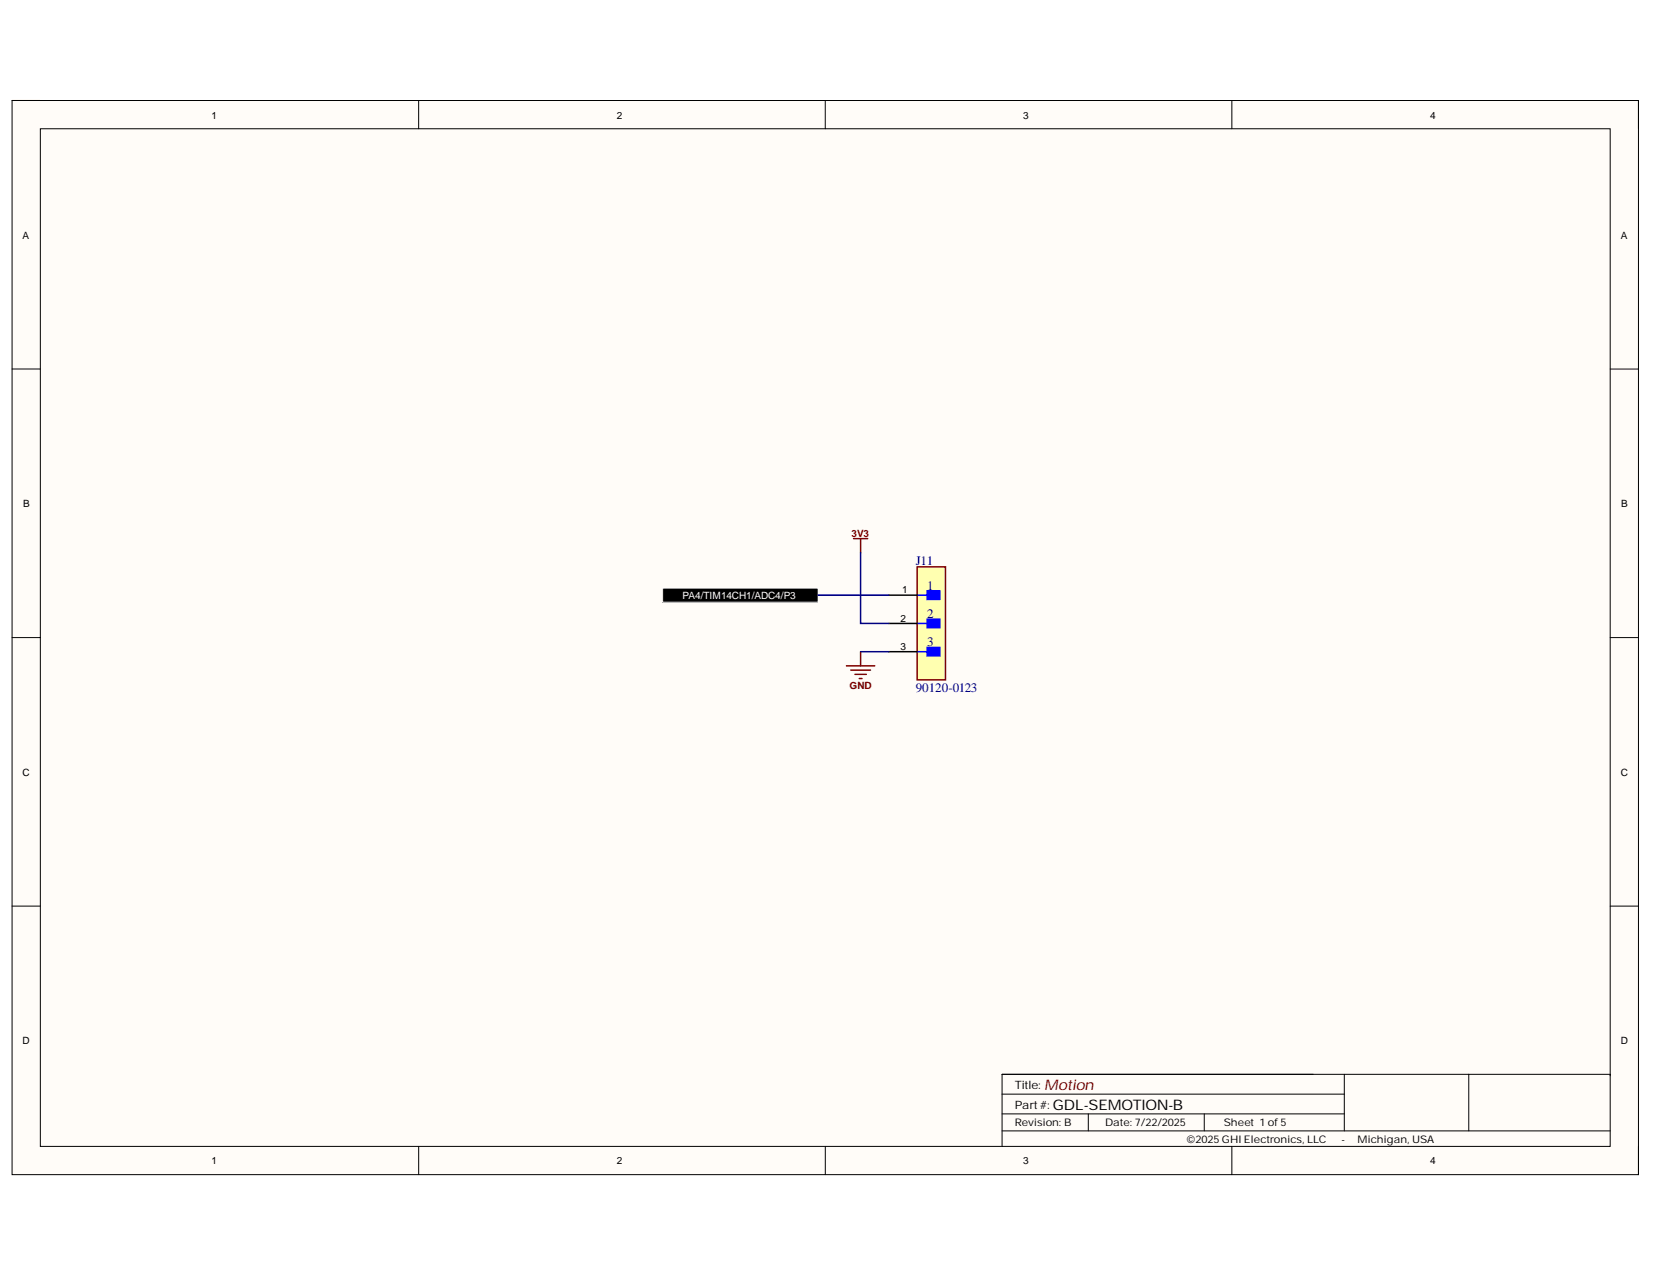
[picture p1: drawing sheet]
<svg xmlns="http://www.w3.org/2000/svg" width="279mm" height="216mm" viewBox="0 0 279 216" stroke-linecap="round" stroke-linejoin="round" font-family="sans-serif">
<defs><g id="words">
<text font-size="2.5" fill="#800000" x="176.5" y="184.3">Motion</text>
<text font-size="2.5" x="177.9" y="187.7">GDL-SEMOTION-B</text>
<g font-size="2.2" fill="#000080">
<text x="154.8" y="95.5">J11</text>
<text x="156.7" y="99.7">1</text>
<text x="156.7" y="104.5">2</text>
<text x="156.7" y="109.2">3</text>
<text x="154.8" y="116.9">90120-0123</text>
</g>
<g font-size="1.9">
<text x="171.5" y="184.1">Title:</text>
<text x="171.5" y="187.4">Part#:</text>
</g>
<g font-size="1.8">
<text x="171.5" y="190.4">Revision: B</text>
<text x="186.8" y="190.4">Date: 7/22/2025</text>
<text x="206.9" y="190.4">Sheet 1 of5</text>
<text x="200.6" y="193.2">©2025GHI Electronics, LLC</text>
<text x="226.8" y="193.2">-</text>
<text x="229.5" y="193.2">Michigan, USA</text>
</g>
<g font-size="1.7">
<text x="35.8" y="20">1</text>
<text x="104.3" y="20">2</text>
<text x="173" y="20">3</text>
<text x="241.7" y="20">4</text>
<text x="3.8" y="40.3">A</text>
<text x="273.9" y="40.3">A</text>
<text x="3.9" y="85.7">B</text>
<text x="274" y="85.7">B</text>
<text x="152.5" y="100.3">1</text>
<text x="152.2" y="105.1">2</text>
<text x="152.2" y="109.8">3</text>
<text x="3.8" y="131.1">C</text>
<text x="273.9" y="131.1">C</text>
<text x="3.8" y="176.5">D</text>
<text x="273.9" y="176.5">D</text>
<text x="35.8" y="196.8">1</text>
<text x="104.3" y="196.8">2</text>
<text x="173" y="196.8">3</text>
<text x="241.7" y="196.8">4</text>
</g>
<g font-size="1.7" fill="#800000">
<text x="143.9" y="90.7">3V3</text>
<text x="143.6" y="116.5">GND</text>
</g>
<text font-size="1.7" fill="#fff" x="115.4" y="101.3">PA4/TIM14CH1/ADC4/P3</text>
</g></defs>
<path d="M2 17h274.9v181.6h-274.9z" fill-rule="evenodd" fill="#fffcf8"/>
<path d="M2 17h274.9v181.6h-274.9z" fill="none" stroke="#000" stroke-width=".17"/>
<path d="M6.8 21.8h265.4v172h-265.4z" fill-rule="evenodd" fill="#fffcf8"/>
<g fill="none" stroke="#000" stroke-width=".17">
<path d="M2 17h4.8M70.8 17v4.8M139.5 17v4.8M208.2 17v4.8M272.2 17h4.7v4.8M6.8 21.8h265.4v172h-265.4zM2 62.4h4.8M272.2 62.4h4.7M2 107.8h4.8M272.2 107.8h4.7M2 153.2h4.8M272.2 153.2h4.7"/>
<path d="M70.8 193.8v4.8M139.5 193.8v4.8M169.4 188.3h57.8M169.4 191.2h102.8M169.4 185h57.8M184 188.3v2.9M203.6 188.3v2.9M208.2 193.8v4.8M227.2 181.6v9.6M248.3 181.6v9.6M272.2 181.9v-.3h-102.8v12.2M276.9 193.8v4.8"/>
</g>
<path d="M155 95.8h4.8v19.2h-4.8z" fill-rule="evenodd" fill="#ffffb0"/>
<path d="M155 95.8h4.8v19.2h-4.8z" fill="none" stroke="#800000" stroke-width=".25"/>
<path d="M156.7 99.9h2.2v1.4h-2.2z" fill-rule="evenodd" fill="#00f"/>
<path d="M156.7 99.9h2.2v1.4h-2.2zM155 100.6h1.7" fill="none" stroke="#00f" stroke-width=".25"/>
<path d="M156.7 104.7h2.2v1.4h-2.2z" fill-rule="evenodd" fill="#00f"/>
<path d="M155 105.4h1.7M156.7 104.7h2.2v1.4h-2.2z" fill="none" stroke="#00f" stroke-width=".25"/>
<path d="M156.7 109.5h2.2v1.4h-2.2z" fill-rule="evenodd" fill="#00f"/>
<path d="M155 110.2h1.7M156.7 109.5h2.2v1.4h-2.2z" fill="none" stroke="#00f" stroke-width=".25"/>
<path d="M150.2 100.6h4.8M150.2 105.4h4.8M150.2 110.2h4.8" fill="none" stroke="#000" stroke-width=".25"/>
<path d="M144.3 91.1h2.4M145.5 91.1v2.4M143.1 112.6h4.8M143.8 113.3h3.3M144.5 114h1.9M145.2 114.7h.5M145.5 110.2v2.4" fill="none" stroke="#800000" stroke-width=".25"/>
<path d="M145.5 93.5v11.9h4.7M138.3 100.6h11.9M145.5 110.2h4.7" fill="none" stroke="#000080" stroke-width=".25"/>
<path d="M112 99.4h26.3v2.4h-26.3z" fill-rule="evenodd" fill="#000"/>
<path d="M112 99.4h26.3v2.4h-26.3z" fill="none" stroke="#fff" stroke-width=".17"/>
<use href="#words"/>
</svg>
